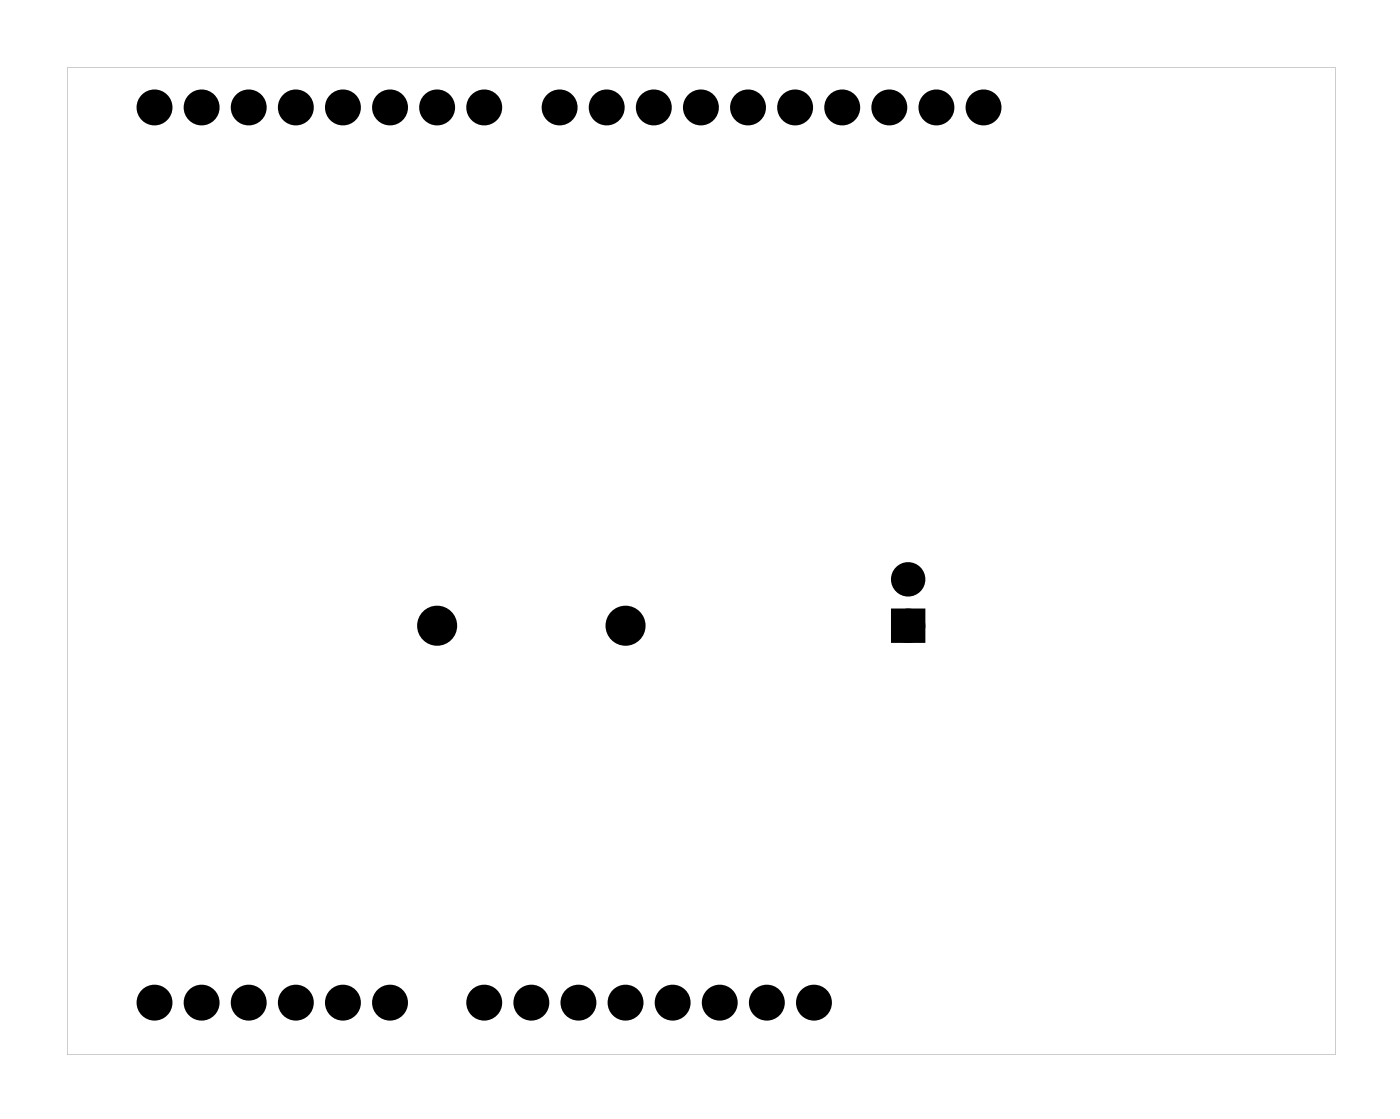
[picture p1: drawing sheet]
<svg xmlns="http://www.w3.org/2000/svg" width="75mm" height="60mm" viewBox="0 0 75 60" stroke-linecap="round" stroke-linejoin="round" font-family="sans-serif">
<g fill="#000">
<path d="M48.4 33.1h1.2v1.2h-1.2z"/>
<path d="M3.6 3.6v53.3h68.4v-53.3zM3.6 3.6h68.4v53.3h-68.4z"/>
</g>
<g fill="#000">
<circle cx="8.3" cy="5.8" r=".66"/>
<circle cx="10.9" cy="5.8" r=".66"/>
<circle cx="13.4" cy="5.8" r=".66"/>
<circle cx="16" cy="5.8" r=".66"/>
<circle cx="18.5" cy="5.8" r=".66"/>
<circle cx="21" cy="5.8" r=".66"/>
<circle cx="23.6" cy="5.8" r=".66"/>
<circle cx="26.1" cy="5.8" r=".66"/>
<circle cx="30.2" cy="5.8" r=".66"/>
<circle cx="32.7" cy="5.8" r=".66"/>
<circle cx="35.3" cy="5.8" r=".66"/>
<circle cx="37.8" cy="5.8" r=".66"/>
<circle cx="40.3" cy="5.8" r=".66"/>
<circle cx="42.9" cy="5.8" r=".66"/>
<circle cx="45.4" cy="5.8" r=".66"/>
<circle cx="48" cy="5.8" r=".66"/>
<circle cx="50.5" cy="5.8" r=".66"/>
<circle cx="53" cy="5.8" r=".66"/>
<circle cx="23.6" cy="33.7" r=".7"/>
<circle cx="33.7" cy="33.7" r=".7"/>
<circle cx="49" cy="33.7" r=".6"/>
<circle cx="49" cy="31.2" r=".6"/>
<circle cx="8.3" cy="54.1" r=".66"/>
<circle cx="10.9" cy="54.1" r=".66"/>
<circle cx="13.4" cy="54.1" r=".66"/>
<circle cx="16" cy="54.1" r=".66"/>
<circle cx="18.5" cy="54.1" r=".66"/>
<circle cx="21" cy="54.1" r=".66"/>
<circle cx="26.1" cy="54.1" r=".66"/>
<circle cx="28.7" cy="54.1" r=".66"/>
<circle cx="31.2" cy="54.1" r=".66"/>
<circle cx="33.7" cy="54.1" r=".66"/>
<circle cx="36.3" cy="54.1" r=".66"/>
<circle cx="38.8" cy="54.1" r=".66"/>
<circle cx="41.4" cy="54.1" r=".66"/>
<circle cx="43.9" cy="54.1" r=".66"/>
</g>
<g fill="none" stroke="#000" stroke-width=".76" stroke-linecap="butt">
<circle cx="23.6" cy="33.7" r=".7"/>
<circle cx="33.7" cy="33.7" r=".7"/>
</g>
<g fill="none" stroke="#000" stroke-width=".65" stroke-linecap="butt">
<path d="M48.4 33.1h1.2v1.2h-1.2z"/>
<circle cx="49" cy="31.2" r=".6"/>
<circle cx="49" cy="33.7" r=".6"/>
</g>
<g fill="none" stroke="#000" stroke-width=".61" stroke-linecap="butt">
<circle cx="8.3" cy="5.8" r=".66"/>
<circle cx="10.9" cy="5.8" r=".66"/>
<circle cx="13.4" cy="5.8" r=".66"/>
<circle cx="16" cy="5.8" r=".66"/>
<circle cx="18.5" cy="5.8" r=".66"/>
<circle cx="21" cy="5.8" r=".66"/>
<circle cx="23.6" cy="5.8" r=".66"/>
<circle cx="26.1" cy="5.8" r=".66"/>
<circle cx="30.2" cy="5.8" r=".66"/>
<circle cx="32.7" cy="5.8" r=".66"/>
<circle cx="35.3" cy="5.8" r=".66"/>
<circle cx="37.8" cy="5.8" r=".66"/>
<circle cx="40.3" cy="5.8" r=".66"/>
<circle cx="42.9" cy="5.8" r=".66"/>
<circle cx="45.4" cy="5.8" r=".66"/>
<circle cx="48" cy="5.8" r=".66"/>
<circle cx="50.5" cy="5.8" r=".66"/>
<circle cx="53" cy="5.8" r=".66"/>
<circle cx="8.3" cy="54.1" r=".66"/>
<circle cx="10.9" cy="54.1" r=".66"/>
<circle cx="13.4" cy="54.1" r=".66"/>
<circle cx="16" cy="54.1" r=".66"/>
<circle cx="18.5" cy="54.1" r=".66"/>
<circle cx="21" cy="54.1" r=".66"/>
<circle cx="26.1" cy="54.1" r=".66"/>
<circle cx="28.7" cy="54.1" r=".66"/>
<circle cx="31.2" cy="54.1" r=".66"/>
<circle cx="33.7" cy="54.1" r=".66"/>
<circle cx="36.3" cy="54.1" r=".66"/>
<circle cx="38.8" cy="54.1" r=".66"/>
<circle cx="41.4" cy="54.1" r=".66"/>
<circle cx="43.9" cy="54.1" r=".66"/>
</g>
</svg>
